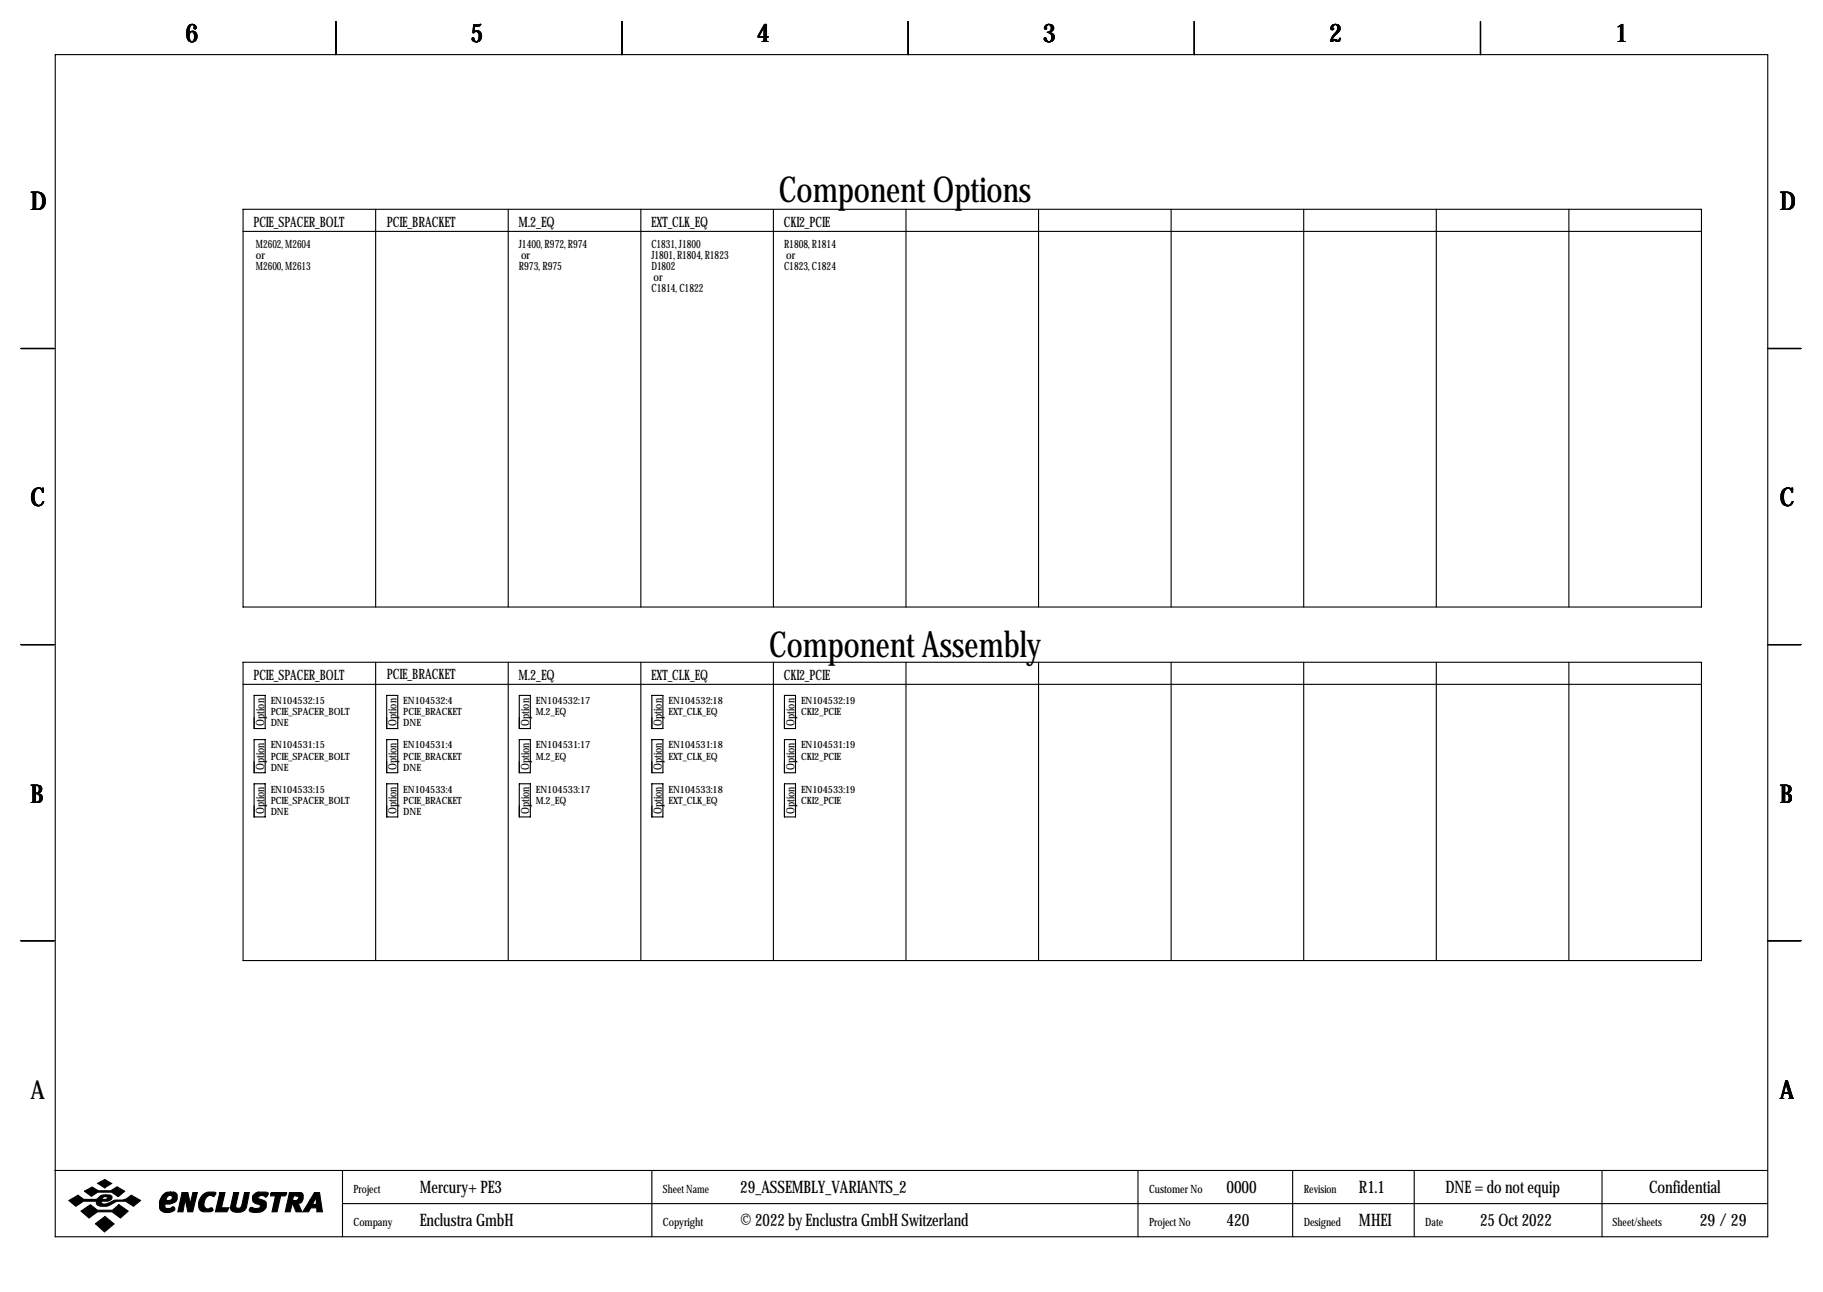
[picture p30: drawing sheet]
<svg xmlns="http://www.w3.org/2000/svg" width="419mm" height="297mm" viewBox="0 0 419 297" stroke-linecap="round" stroke-linejoin="round" font-family="sans-serif">
<defs><g id="words">
<g font-size="8.2">
<text x="179" y="46.3">Component Options</text>
<text x="176.8" y="151">Component Assembly</text>
</g>
<g font-size="5.9">
<text x="42.7" y="9.8">6</text>
<text x="108.2" y="9.8">5</text>
<text x="174" y="9.8">4</text>
<text x="239.8" y="9.8">3</text>
<text x="305.6" y="9.8">2</text>
<text x="371.3" y="9.8">1</text>
<text x="7" y="48.4">D</text>
<text x="409.2" y="48.4">D</text>
<text x="7" y="116.4">C</text>
<text x="409.2" y="116.4">C</text>
<text x="7" y="184.5">B</text>
<text x="409.2" y="184.5">B</text>
<text x="7" y="252.6">A</text>
<text x="409.2" y="252.6">A</text>
</g>
<g font-size="4">
<text x="96.5" y="274.2">Mercury+ PE3</text>
<text x="170.2" y="274.2">29_ASSEMBLY_VARIANTS_2</text>
<text x="281.9" y="274.2">0000</text>
<text x="312.4" y="274.2">R1.1</text>
<text x="332.3" y="274.2">DNE = do not equip</text>
<text x="379.1" y="274.2">Confidential</text>
<text x="96.5" y="281.8">Enclustra GmbH</text>
<text x="170.2" y="281.8">© 2022 by Enclustra GmbH Switzerland</text>
<text x="281.9" y="281.8">420</text>
<text x="312.4" y="281.8">MHEI</text>
<text x="340.3" y="281.8">25 Oct 2022</text>
<text x="390.8" y="281.8">29/29</text>
</g>
<g font-size="3.3">
<text x="58.3" y="52.2">PCIE_SPACER_BOLT</text>
<text x="88.9" y="52.1">PCIE_BRACKET</text>
<text x="119.2" y="52.2">M.2_EQ</text>
<text x="149.7" y="52.2">EXT_CLK_EQ</text>
<text x="180.2" y="52.2">CKI2_PCIE</text>
<text x="58.3" y="156.3">PCIE_SPACER_BOLT</text>
<text x="88.9" y="156.2">PCIE_BRACKET</text>
<text x="119.2" y="156.3">M.2_EQ</text>
<text x="149.7" y="156.3">EXT_CLK_EQ</text>
<text x="180.2" y="156.3">CKI2_PCIE</text>
</g>
<g font-size="2.6">
<text x="58.8" y="56.9">M2602, M2604</text>
<text x="58.8" y="59.4">or</text>
<text x="119.3" y="56.9">J1400, R972, R974</text>
<text x="119.8" y="59.4">or</text>
<text x="149.8" y="56.9">C1831, J1800</text>
<text x="149.8" y="59.4">J1801, R1804, R1823</text>
<text x="180.2" y="56.9">R1808, R1814</text>
<text x="180.7" y="59.4">or</text>
<text x="58.8" y="62">M2600, M2613</text>
<text x="119.3" y="62">R973, R975</text>
<text x="149.8" y="62">D1802</text>
<text x="150.3" y="64.5">or</text>
<text x="180.2" y="62">C1823, C1824</text>
<text x="149.8" y="67.1">C1814, C1822</text>
<text x="60.7" y="166.8" transform="rotate(-90 60.7 166.8)">Option</text>
<text x="91.2" y="166.8" transform="rotate(-90 91.2 166.8)">Option</text>
<text x="121.7" y="166.8" transform="rotate(-90 121.7 166.8)">Option</text>
<text x="152.1" y="166.8" transform="rotate(-90 152.1 166.8)">Option</text>
<text x="182.6" y="166.8" transform="rotate(-90 182.6 166.8)">Option</text>
<text x="60.7" y="177" transform="rotate(-90 60.7 177)">Option</text>
<text x="91.2" y="177" transform="rotate(-90 91.2 177)">Option</text>
<text x="121.7" y="177" transform="rotate(-90 121.7 177)">Option</text>
<text x="152.1" y="177" transform="rotate(-90 152.1 177)">Option</text>
<text x="182.6" y="177" transform="rotate(-90 182.6 177)">Option</text>
<text x="60.7" y="187.2" transform="rotate(-90 60.7 187.2)">Option</text>
<text x="91.2" y="187.2" transform="rotate(-90 91.2 187.2)">Option</text>
<text x="121.7" y="187.2" transform="rotate(-90 121.7 187.2)">Option</text>
<text x="152.1" y="187.2" transform="rotate(-90 152.1 187.2)">Option</text>
<text x="182.6" y="187.2" transform="rotate(-90 182.6 187.2)">Option</text>
<text x="81.3" y="274.2">Project</text>
<text x="152.4" y="274.2">Sheet Name</text>
<text x="264.2" y="274.2">Customer No</text>
<text x="299.7" y="274.2">Revision</text>
<text x="81.3" y="281.8">Company</text>
<text x="152.4" y="281.8">Copyright</text>
<text x="264.2" y="281.8">Project No</text>
<text x="299.7" y="281.8">Designed</text>
<text x="327.7" y="281.8">Date</text>
<text x="370.7" y="281.8">Sheet/sheets</text>
</g>
<g font-size="2.3">
<text x="62.2" y="161.9">EN104532:15</text>
<text x="92.7" y="161.9">EN104532:4</text>
<text x="123.2" y="161.9">EN104532:17</text>
<text x="153.7" y="161.9">EN104532:18</text>
<text x="184.1" y="161.9">EN104532:19</text>
<text x="62.2" y="164.5">PCIE_SPACER_BOLT</text>
<text x="62.2" y="167">DNE</text>
<text x="92.7" y="164.5">PCIE_BRACKET</text>
<text x="92.7" y="167">DNE</text>
<text x="123.2" y="164.5">M.2_EQ</text>
<text x="153.7" y="164.5">EXT_CLK_EQ</text>
<text x="184.1" y="164.5">CKI2_PCIE</text>
<text x="62.2" y="172.1">EN104531:15</text>
<text x="92.7" y="172.1">EN104531:4</text>
<text x="123.2" y="172.1">EN104531:17</text>
<text x="153.7" y="172.1">EN104531:18</text>
<text x="184.1" y="172.1">EN104531:19</text>
<text x="62.2" y="174.6">PCIE_SPACER_BOLT</text>
<text x="62.2" y="177.2">DNE</text>
<text x="92.7" y="174.6">PCIE_BRACKET</text>
<text x="92.7" y="177.2">DNE</text>
<text x="123.2" y="174.6">M.2_EQ</text>
<text x="153.7" y="174.6">EXT_CLK_EQ</text>
<text x="184.1" y="174.6">CKI2_PCIE</text>
<text x="62.2" y="182.2">EN104533:15</text>
<text x="62.2" y="184.8">PCIE_SPACER_BOLT</text>
<text x="92.7" y="182.2">EN104533:4</text>
<text x="92.7" y="184.8">PCIE_BRACKET</text>
<text x="123.2" y="182.2">EN104533:17</text>
<text x="123.2" y="184.8">M.2_EQ</text>
<text x="153.7" y="182.2">EN104533:18</text>
<text x="153.7" y="184.8">EXT_CLK_EQ</text>
<text x="184.1" y="182.2">EN104533:19</text>
<text x="184.1" y="184.8">CKI2_PCIE</text>
<text x="62.2" y="187.3">DNE</text>
<text x="92.7" y="187.3">DNE</text>
</g>
</g></defs>
<g fill="none" stroke="#000" stroke-width=".25">
<path d="M12.7 12.6h393.7v271.7h-393.7zM77.2 4.9v7.7M143 4.9v7.7M208.8 4.9v7.7M274.6 4.9v7.7M340.4 4.9v7.7M55.9 48.1h335.3v91.5h-335.3zM55.9 53.2h335.3M86.4 48.1v91.5M116.8 48.1v91.5M147.3 48.1v91.5M177.8 48.1v91.5"/>
<path d="M208.3 48.1v91.5M238.8 48.1v91.5M269.2 48.1v91.5M299.7 48.1v91.5M330.2 48.1v91.5M360.7 48.1v91.5M4.8 80.1h7.6M406.4 80.1h7.6M4.8 148.2h7.6M55.9 152.3h335.3v68.5h-335.3zM55.9 157.3h335.3M58.4 159.9h2.6v7.6h-2.6z"/>
<path d="M86.4 152.3v68.5M88.9 159.9h2.5v7.6h-2.5zM116.8 152.3v68.5M119.4 159.9h2.5v7.6h-2.5zM147.3 152.3v68.5M149.9 159.9h2.5v7.6h-2.5zM177.8 152.3v68.5M180.3 159.9h2.6v7.6h-2.6zM208.3 152.3v68.5M238.8 152.3v68.5M269.2 152.3v68.5M299.7 152.3v68.5"/>
<path d="M330.2 152.3v68.5M360.7 152.3v68.5M406.4 148.2h7.6M58.4 170h2.6v7.7h-2.6zM88.9 170h2.5v7.7h-2.5zM119.4 170h2.5v7.7h-2.5zM149.9 170h2.5v7.7h-2.5zM180.3 170h2.6v7.7h-2.6zM58.4 180.2h2.6v7.6h-2.6zM88.9 180.2h2.5v7.6h-2.5zM119.4 180.2h2.5v7.6h-2.5zM149.9 180.2h2.5v7.6h-2.5z"/>
<path d="M180.3 180.2h2.6v7.6h-2.6zM4.8 216.3h7.6M406.4 216.3h7.6M12.6 269.1h393.7M78.7 269.1v15.2M78.7 276.7h327.6M149.9 269.1v15.2M261.6 269.1v15.2M297.2 269.1v15.2M325.1 269.1v15.2M368.3 269.1v15.2"/>
</g>
<g fill="#000" stroke="#000" stroke-width=".25">
<path d="M15.8 276l2.1-1.2 1.4 1h2.8l.3-.2a1.77 1.77 0 0 1 1.9-.9v.4l-.6 .2-.2 .5h.9l.3-.6-.4-.1v-.4h.9a.59 .59 0 0 1 .6 .7l-.2 .4-.8 .4h-1.4l-.1 .1 .1 .4a3.2 3.2 0 0 0 2.7-.7l.3-.1a4 4 0 0 0 3.8-1.1l2.1 1.2-1.6 1.3a4 4 0 0 0-5.5-.2 2.66 2.66 0 0 1-2.9-.2l-.1-.7h-3l-1.8 1.1zM19.4 273.9l1.8-1 1.4 .9h2.9l1.4-.9 1.8 1-1.5 1.2-1.5-1h-3.2l-1.5 .9zM22.5 272l1.6-.8 1.6 .9-1.6 1zM18.6 278.4l2.2-1.4 1.6 1.2h3.5l1.4-1.2 2.2 1.4-1.8 1.6-1.9-1.4h-3.4l-1.9 1.4zM37.4 274.7a1.75 1.75 0 0 1 1.8-.6v.7a.82 .82 0 0 0-.8 1.2h.6a.6 .6 0 0 0 .6-.5 .6 .6 0 0 0-.4-.7v-.7h.8l.5 .3a1.61 1.61 0 0 1 0 1.7 1.61 1.61 0 0 1-1.5 .7h-1v.9l.2 .1h.9l.7-.4 .4 .4a1.06 1.06 0 0 1-1.3 1 1.82 1.82 0 0 1-2.2-1.1 3.5 3.5 0 0 1 .7-3zM41.9 274.2h1.3l.5 2.6 .6-2.6h1.1l-1.1 4.4h-1.1l-.6-2.9-.5 2.9h-1.2zM46.7 274.6a2.78 2.78 0 0 1 2.9-.4l-.4 .9a1.32 1.32 0 0 0-2.1 .8l-.2 .8a.98 .98 0 0 0 1.1 1.2 .55 .55 0 0 1 .6-.2 .55 .55 0 0 1 .4 .6l-.7 .3-1.8-.1a1.79 1.79 0 0 1-.8-2.3zM50.5 274.2h1.2l-.8 3.5h1.7l-.4 .9h-2.7zM53.7 274.2h1.2l-.7 3.1a.73 .73 0 0 0 .7 .5 .73 .73 0 0 0 .7-.6l.6-3h1.1l-.7 3.4a2.28 2.28 0 0 1-3.6 .4v-.4zM58.3 274.7l.8-.6h2.1l.5 .2v.2l-.6 .7a.96 .96 0 0 0-1-.4 .96 .96 0 0 0-.8 .6l1.7 .8a1.71 1.71 0 0 1-.1 1.8 1.71 1.71 0 0 1-1.7 .8l-1.4-.2a.51 .51 0 0 1-.4-.7 .51 .51 0 0 1 .8-.2l1 .1a.52 .52 0 0 0 .6-.2 .52 .52 0 0 0-.2-.7 1.39 1.39 0 0 1-1.4-.6 1.39 1.39 0 0 1 .1-1.6zM62.2 274.4l.2-.2h3.5l-.1 .4-.3 .3h-1l-.8 3.7h-1.2l.8-3.7h-1.1zM66.5 274.2h1.7v.7h-.7l-.2 1.1h.9l.3-.3a.44 .44 0 0 0 .1-.5 .44 .44 0 0 0-.4-.3v-.7h1l.3 .2 .2 .3v.9a1.03 1.03 0 0 1-1.2 1l.9 2h-1.3l-.8-1.8h-.1l-.5 1.8h-1.1z"/>
<path d="M72.3 274.2h1.2l.6 4.4h-1.3v-.9h-1.3l-.6 .9h-1.3l1.7-2.7h1l-.4 .8 .2 .2h.4l.2-.2v-1.5l-.4 .7h-1zM21.9 281.3l2.2-1.6 2.1 1.7-2.2 1.8z"/>
</g>
<use href="#words"/>
</svg>
